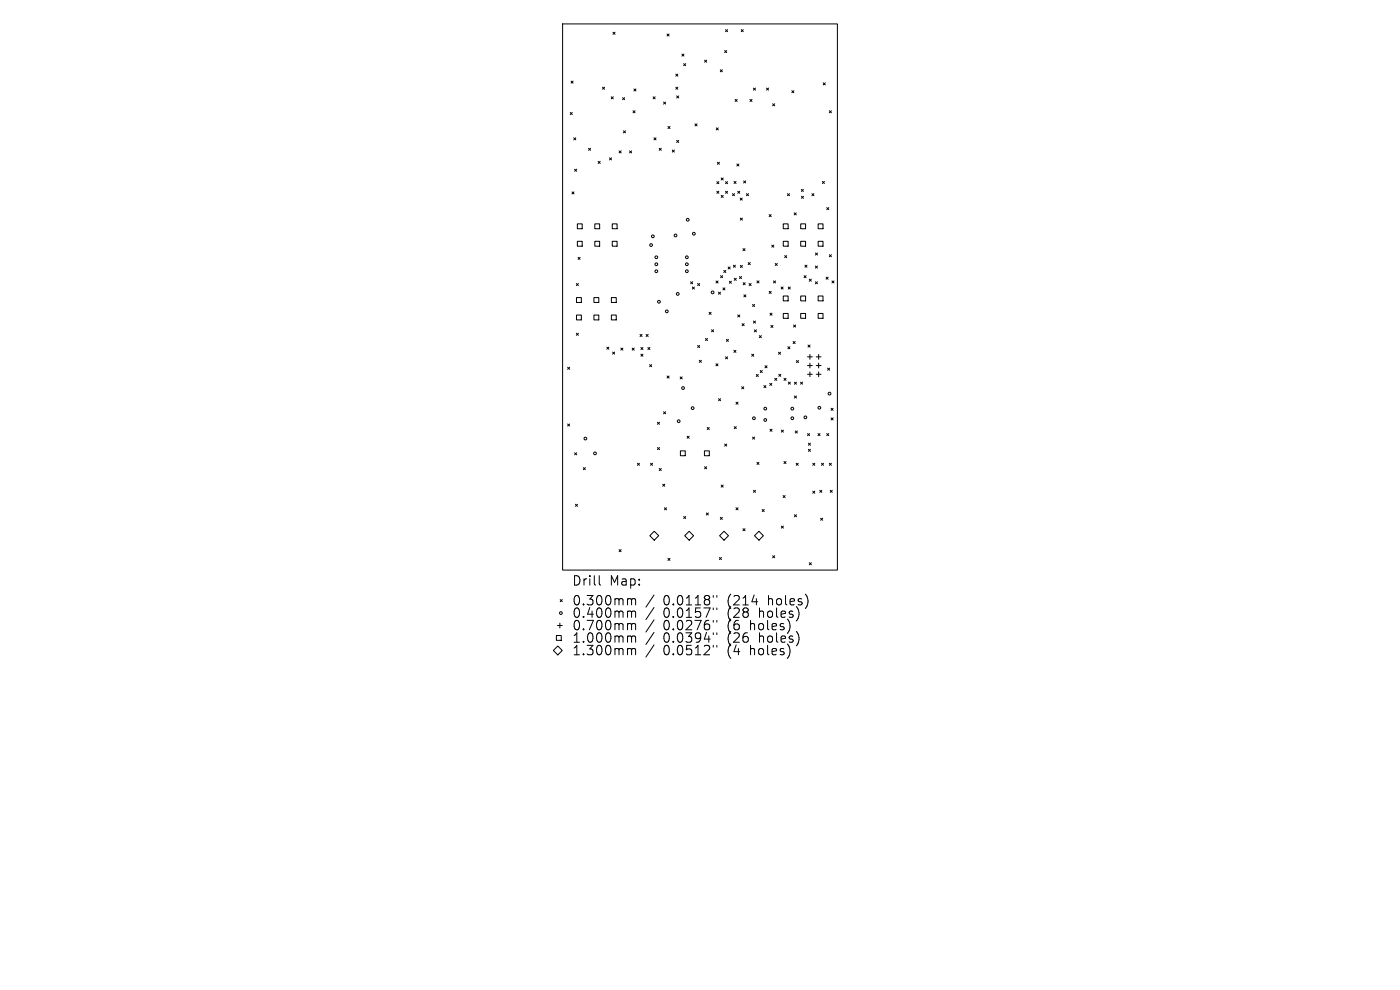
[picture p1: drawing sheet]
<svg xmlns="http://www.w3.org/2000/svg" width="297mm" height="210mm" viewBox="0 0 297 210" stroke-linecap="round" stroke-linejoin="round" font-family="sans-serif">
<defs><g id="words">
<g font-size="2.8">
<text x="121.3" y="124.5">Drill</text>
<text x="129.3" y="124.5">Map:</text>
<text x="121.3" y="128.7">0.300mm</text>
<text x="121.3" y="131.3">0.400mm</text>
<text x="140.7" y="128.7">0.0118&quot;</text>
<text x="140.7" y="131.3">0.0157&quot;</text>
<text x="154.5" y="128.7">(214</text>
<text x="154.5" y="131.3">(28</text>
<text x="161.3" y="131.3">holes)</text>
<text x="163.2" y="128.7">holes)</text>
<text x="121.3" y="134">0.700mm</text>
<text x="121.3" y="136.6">1.000mm</text>
<text x="140.7" y="134">0.0276&quot;</text>
<text x="140.7" y="136.6">0.0394&quot;</text>
<text x="154.5" y="134">(6</text>
<text x="154.5" y="136.6">(26</text>
<text x="159.4" y="134">holes)</text>
<text x="161.3" y="136.6">holes)</text>
<text x="121.3" y="139.3">1.300mm</text>
<text x="140.7" y="139.3">0.0512&quot;</text>
<text x="154.5" y="139.3">(4</text>
<text x="159.4" y="139.3">holes)</text>
</g>
</g></defs>
<g fill="none" stroke="#000" stroke-width=".21">
<path d="M119.4 5.1h58.2v115.8h-58.2zM121.2 17.2l.4 .4M121.6 17.2l-.4 .4M127.8 18.5l.5 .4M128.3 18.5l-.5 .4M130 6.8l.5 .5M130.5 6.8l-.5 .5M134.5 18.9l.4 .4M134.9 18.9l-.4 .4M141.5 7.2l.5 .4M142 7.2l-.5 .4M143.4 15.7l.4 .5"/>
<path d="M143.4 18.5l.4 .4M143.8 15.7l-.4 .5M143.8 18.5l-.4 .4M144.7 11.5l.4 .4M145 13.5l.5 .4M145.1 11.5l-.4 .4M145.5 13.5l-.5 .4M149.5 12.8l.4 .4M149.9 12.8l-.4 .4M152.8 14.8l.4 .4M153.2 14.8l-.4 .4M153.7 10.7l.5 .5"/>
<path d="M153.9 6.3l.5 .4M154.2 10.7l-.5 .5M154.4 6.3l-.5 .4M157.2 6.3l.5 .4M157.7 6.3l-.5 .4M159.8 18.7l.5 .4M160.3 18.7l-.5 .4M162.6 18.7l.5 .4M163.1 18.7l-.5 .4M168 19.2l.4 .5M168.4 19.2l-.4 .5M174.6 17.6l.5 .4"/>
<path d="M175.1 17.6l-.5 .4M121 23.9l.4 .4M121.4 23.9l-.4 .4M121.7 29.2l.4 .5M121.9 35.9l.4 .4M122.1 29.2l-.4 .5M122.3 35.9l-.4 .4M124.9 31.5l.4 .4M125.3 31.5l-.4 .4M126.9 34.2l.4 .5M127.3 34.2l-.4 .5M129.3 33.5l.4 .4"/>
<path d="M129.7 20.5l.4 .5M129.7 33.5l-.4 .4M130.1 20.5l-.4 .5M131.3 32l.5 .4M131.8 32l-.5 .4M132.1 20.7l.4 .5M132.3 27.8l.4 .4M132.5 20.7l-.4 .5M132.7 27.8l-.4 .4M133.6 32l.4 .4M134 32l-.4 .4M134.3 23.5l.4 .4"/>
<path d="M134.7 23.5l-.4 .4M138.6 20.5l.4 .5M138.7 29.2l.5 .5M139 20.5l-.4 .5M139.2 29.2l-.5 .5M139.8 31.5l.5 .4M140.3 31.5l-.5 .4M140.8 21.6l.4 .5M141.2 21.6l-.4 .5M141.7 26.8l.4 .5M142.1 26.8l-.4 .5M142.6 31.8l.5 .5"/>
<path d="M143.1 31.8l-.5 .5M143.6 20.3l.4 .5M143.6 29.8l.4 .4M144 20.3l-.4 .5M144 29.8l-.4 .4M147.4 26.3l.5 .4M147.9 26.3l-.5 .4M151.9 27.1l.5 .5M152.1 38.5l.4 .5M152.2 34.4l.4 .5M152.4 27.1l-.5 .5M152.5 38.5l-.4 .5"/>
<path d="M152.6 34.4l-.4 .5M153 37.7l.4 .5M153.4 37.7l-.4 .5M153.9 38.5l.5 .5M154.4 38.5l-.5 .5M155.7 38.5l.5 .4M156 21.1l.4 .4M156.2 38.5l-.5 .4M156.3 34.8l.5 .4M156.4 21.1l-.4 .4M156.8 34.8l-.5 .4M157.8 38.4l.4 .4"/>
<path d="M158.2 38.4l-.4 .4M159.1 21.1l.4 .4M159.5 21.1l-.4 .4M163.9 22l.4 .5M164.3 22l-.4 .5M174.5 38.5l.4 .4M174.9 38.5l-.4 .4M175.9 23.5l.5 .4M176.4 23.5l-.5 .4M121.3 40.7l.5 .4M121.8 40.7l-.5 .4M122.5 47.5h1v1h-1z"/>
<path d="M122.5 51.2h1v1h-1zM122.6 54.6l.5 .4M123.1 54.6l-.5 .4M126.2 47.5h1v1h-1zM126.2 51.2h1v1h-1zM129.9 47.5h1v1h-1zM129.9 51.2h1v1h-1zM146.5 59.8l.4 .4M146.9 59.8l-.4 .4M151.9 59.6l.4 .4M152.1 40.6l.4 .4M152.3 59.6l-.4 .4"/>
<path d="M152.5 40.6l-.4 .4M152.9 58.5l.4 .4M153 41.4l.4 .5M153.3 58.5l-.4 .4M153.4 41.4l-.4 .5M153.5 57.4l.5 .4M153.9 40.6l.5 .4M154 57.4l-.5 .4M154.4 40.6l-.5 .4M154.5 56.6l.4 .5M154.7 59.7l.5 .4M154.9 56.6l-.4 .5"/>
<path d="M155.2 59.7l-.5 .4M155.4 41.1l.4 .4M155.6 56.3l.4 .4M155.8 59l.4 .5M155.8 41.1l-.4 .4M156 56.3l-.4 .4M156.2 59l-.4 .5M156.5 40.6l.4 .4M156.9 58.7l.4 .4M156.9 40.6l-.4 .4M157 42l.5 .5M157.1 46.3l.4 .4"/>
<path d="M157.1 56.3l.4 .4M157.3 58.7l-.4 .4M157.5 42l-.5 .5M157.5 46.3l-.4 .4M157.5 56.3l-.4 .4M157.6 52.7l.5 .5M157.7 60l.4 .4M158.1 52.7l-.5 .5M158.1 60l-.4 .4M158.4 41.1l.4 .4M158.7 55.7l.5 .4M158.8 41.1l-.4 .4"/>
<path d="M159.2 55.7l-.5 .4M160.6 59.6l.4 .4M161 59.6l-.4 .4M163.2 45.5l.4 .5M163.6 45.5l-.4 .5M163.7 52l.5 .4M164.1 59.6l.4 .4M164.2 52l-.5 .4M164.5 55.9l.4 .4M164.5 59.6l-.4 .4M164.9 55.9l-.4 .4M166.2 47.5h1v1h-1z"/>
<path d="M166.2 51.2h1v1h-1zM166.5 54.2l.4 .5M166.9 54.2l-.4 .5M167.1 41.1l.4 .4M167.5 41.1l-.4 .4M168.5 45.1l.4 .5M168.9 45.1l-.4 .5M169.9 47.5h1v1h-1zM169.9 51.2h1v1h-1zM170 40.2l.4 .4M170 41.6l.5 .5M170.4 40.2l-.4 .4"/>
<path d="M170.5 41.6l-.5 .5M170.6 58.5l.4 .4M170.8 56.3l.4 .4M171 58.5l-.4 .4M171.2 56.3l-.4 .4M171.7 59.2l.4 .5M172.1 59.2l-.4 .5M172.2 41.1l.5 .4M172.7 41.1l-.5 .4M173 56.4l.4 .5M173 59.8l.4 .4M173 53.7l.4 .4"/>
<path d="M173.4 56.4l-.4 .5M173.4 59.8l-.4 .4M173.4 53.7l-.4 .4M173.6 47.5h1v1h-1zM173.6 51.2h1v1h-1zM175.2 58.8l.5 .4M175.4 44l.4 .5M175.7 58.8l-.5 .4M175.8 44l-.4 .5M175.9 54l.5 .5M176.4 54l-.5 .5M176.5 59.6l.4 .4"/>
<path d="M176.9 59.6l-.4 .4M120.4 77.9l.5 .4M120.9 77.9l-.5 .4M122.3 60.1l.4 .5M122.3 70.7l.4 .4M122.3 63.1h1v1.1h-1zM122.3 66.8h1v1.1h-1zM122.7 60.1l-.4 .5M122.7 70.7l-.4 .4M126 63.1h1v1.1h-1zM126 66.8h1v1.1h-1zM128.7 73.6l.5 .5"/>
<path d="M129.2 73.6l-.5 .5M129.7 63.1h1v1.1h-1zM129.7 66.8h1v1.1h-1zM130 74.7l.4 .4M130.4 74.7l-.4 .4M131.7 73.8l.4 .5M132.1 73.8l-.4 .5M134.1 73.8l.4 .5M134.5 73.8l-.4 .5M135.8 70.9l.4 .5M136 73.7l.4 .4M136 75.1l.4 .5"/>
<path d="M136.2 70.9l-.4 .5M136.4 73.7l-.4 .4M136.4 75.1l-.4 .5M137.1 70.9l.4 .5M137.4 73.7l.5 .4M137.5 70.9l-.4 .5M137.8 77.4l.5 .4M137.9 73.7l-.5 .4M138.3 77.4l-.5 .4M141.5 79.8l.5 .4M142 79.8l-.5 .4M144.3 79.9l.4 .5"/>
<path d="M144.7 79.9l-.4 .5M146.9 60.9l.4 .4M147.3 60.9l-.4 .4M148 60.1l.4 .5M148 73.3l.4 .4M148.4 76.4l.4 .5M148.4 73.3l-.4 .4M148.4 60.1l-.4 .5M148.8 76.4l-.4 .5M149.7 71.8l.4 .4M150.1 71.8l-.4 .4M150.4 66.3l.5 .4"/>
<path d="M150.9 66.3l-.5 .4M151 70l.4 .4M151.4 70l-.4 .4M151.9 77.2l.4 .4M152.3 77.2l-.4 .4M152.4 62l.5 .4M152.9 62l-.5 .4M153.4 61.1l.4 .4M153.8 61.1l-.4 .4M153.9 75.7l.5 .4M154.1 72l.4 .4M154.4 75.7l-.5 .4"/>
<path d="M154.5 72l-.4 .4M155.7 74.3l.4 .5M156.1 74.3l-.4 .5M156.5 66.8l.4 .4M156.9 66.8l-.4 .4M157.4 68.7l.5 .4M157.8 62.5l.4 .5M157.9 68.7l-.5 .4M158.2 62.5l-.4 .5M158.9 60.1l.4 .5M159.3 60.1l-.4 .5M159.5 75.1l.4 .5"/>
<path d="M159.7 64.6l.4 .4M159.8 68.1l.5 .4M159.9 75.1l-.4 .5M160 70l.5 .4M160.1 64.6l-.4 .4M160.3 68.1l-.5 .4M160.4 79.4l.5 .5M160.5 70l-.5 .4M160.9 79.4l-.5 .5M161.1 71.2l.4 .4M161.3 78.6l.4 .4M161.5 71.2l-.4 .4"/>
<path d="M161.7 78.6l-.4 .4M162.3 77.6l.4 .4M162.7 77.6l-.4 .4M163.2 61.8l.4 .4M163.4 66.4l.4 .5M163.5 69l.5 .5M163.6 61.8l-.4 .4M163.8 66.4l-.4 .5M164 69l-.5 .5M165.2 74.7l.4 .5M165.2 79.4l.5 .4M165.6 74.7l-.4 .5"/>
<path d="M165.7 79.4l-.5 .4M165.7 60.9l.4 .4M166.1 60.9l-.4 .4M166.2 62.8h1v1h-1zM166.2 66.5h1v1h-1zM167.1 73.6l.5 .4M167.2 60.9l.5 .4M167.6 73.6l-.5 .4M167.7 60.9l-.5 .4M168.3 72.4l.4 .5M168.4 68.9l.4 .5M168.7 72.4l-.4 .5"/>
<path d="M168.8 68.9l-.4 .5M169 76.5l.4 .4M169.4 76.5l-.4 .4M169.9 62.8h1v1h-1zM169.9 66.5h1v1h-1zM171.3 75.7h1M171.3 77.5h1M171.3 79.4h1M171.4 73.2l.5 .4M171.8 75.2v1M171.8 77v1.1M171.8 78.9v1"/>
<path d="M171.9 73.2l-.5 .4M173.2 75.7h1M173.2 77.5h1M173.2 79.4h1M173.6 62.8h1v1h-1zM173.6 66.5h1v1h-1zM173.7 75.2v1M173.7 77v1.1M173.7 78.9v1M175.6 78.1l.4 .4M176 78.1l-.4 .4M120.4 89.9l.5 .5"/>
<path d="M120.9 89.9l-.5 .5M121.9 96l.4 .5M122.3 96l-.4 .5M123.7 99.2l.5 .4M124.2 99.2l-.5 .4M135.2 98.3l.5 .4M135.7 98.3l-.5 .4M138 98.3l.4 .4M138.4 98.3l-.4 .4M139.5 89.6l.4 .4M139.5 94.9l.4 .5M139.8 99.4l.5 .4"/>
<path d="M139.9 89.6l-.4 .4M139.9 94.9l-.4 .5M140.3 99.4l-.5 .4M140.8 87.3l.4 .5M141.2 87.3l-.4 .5M144.3 95.6h1.1v1.1h-1.1zM145.8 92.5l.4 .5M146.2 92.5l-.4 .5M149.4 95.6h1.1v1.1h-1.1zM149.5 99l.4 .4M149.9 99l-.4 .4M150 90.7l.5 .4"/>
<path d="M150.5 90.7l-.5 .4M152.4 84.6l.5 .4M152.9 84.6l-.5 .4M153.7 94.2l.5 .4M154.2 94.2l-.5 .4M155.8 90.5l.4 .4M156.1 85.3l.5 .4M156.2 90.5l-.4 .4M156.6 85.3l-.5 .4M157.4 82l.4 .5M157.8 82l-.4 .5M159.7 92.7l.4 .5"/>
<path d="M160.1 92.7l-.4 .5M160.6 98.1l.4 .4M161 98.1l-.4 .4M162.1 81.8l.4 .4M162.5 81.8l-.4 .4M163.3 81.3l.4 .5M163.4 91.1l.4 .4M163.7 81.3l-.4 .5M163.8 91.1l-.4 .4M164.4 80.3l.4 .4M164.8 80.3l-.4 .4M165.8 91.2l.4 .5"/>
<path d="M166.2 91.2l-.4 .5M166.3 80.3l.5 .4M166.3 97.9l.5 .4M166.8 80.3l-.5 .4M166.8 97.9l-.5 .4M167.2 81.1l.5 .4M167.7 81.1l-.5 .4M168.5 81.1l.5 .4M168.5 84l.5 .4M168.7 91.4l.5 .5M168.9 98.3l.4 .4M169 81.1l-.5 .4"/>
<path d="M169 84l-.5 .4M169.2 91.4l-.5 .5M169.3 98.3l-.4 .4M169.8 81.1l.5 .4M170.3 81.1l-.5 .4M171.3 92l.4 .4M171.5 94l.4 .4M171.5 95.3l.4 .4M171.7 92l-.4 .4M171.9 94l-.4 .4M171.9 95.3l-.4 .4M172.4 98.3l.5 .4"/>
<path d="M172.9 98.3l-.5 .4M173.5 92l.5 .4M174 92l-.5 .4M174.3 98.3l.4 .4M174.7 98.3l-.4 .4M175.4 92l.4 .4M175.8 92l-.4 .4M175.9 98.3l.5 .4M176.3 86.6l.4 .4M176.3 88.6l.4 .5M176.4 98.3l-.5 .4M176.7 86.6l-.4 .4"/>
<path d="M176.7 88.6l-.4 .5M122.1 107l.4 .4M122.5 107l-.4 .4M131.3 116.6l.5 .4M131.8 116.6l-.5 .4M137.8 113.6l1-.9 .9 .9-.9 1zM140.6 102.7l.4 .4M141 107.7l.4 .4M141 102.7l-.4 .4M141.4 107.7l-.4 .4M141.7 118.4l.4 .5M142.1 118.4l-.4 .5"/>
<path d="M145 109.6l.5 .4M145.3 113.6l.9-.9 .9 .9-.9 1zM145.5 109.6l-.5 .4M149.8 108.8l.5 .5M150.3 108.8l-.5 .5M152.6 118.3l.5 .4M152.7 113.6l.9-.9 .9 .9-.9 1zM152.8 109.7l.4 .5M153 102.9l.4 .4M153.1 118.3l-.5 .4M153.2 109.7l-.4 .5M153.4 102.9l-.4 .4"/>
<path d="M156.1 107.7l.5 .4M156.6 107.7l-.5 .4M157.6 112.1l.5 .5M158.1 112.1l-.5 .5M159.8 104l.5 .4M160.1 113.6l.9-.9 1 .9-1 1zM160.3 104l-.5 .4M161.7 108.1l.4 .4M162.1 108.1l-.4 .4M163.9 117.9l.4 .4M164.3 117.9l-.4 .4M165.8 111.6l.4 .4"/>
<path d="M166.1 105.1l.5 .5M166.2 111.6l-.4 .4M166.6 105.1l-.5 .5M168.5 109.2l.5 .4M169 109.2l-.5 .4M171.7 119.4l.4 .4M172.1 119.4l-.4 .4M172.4 104.2l.5 .4M172.9 104.2l-.5 .4M173.9 104l.4 .4M174.1 109.9l.4 .5M174.3 104l-.4 .4"/>
<path d="M174.5 109.9l-.4 .5M176.1 104l.5 .4M176.6 104l-.5 .4M118 134.8h1.1v1h-1.1zM118.3 132.7h1M118.3 137l1 1-1 .9-.9-.9zM118.8 132.2v1M118.8 127.2l.5 .4M119.3 127.2l-.5 .4M127.1 122.1v1.7l.3 .3M133.4 127l.5 .1 .1 .2M133.4 129.6h.3l.3 .3"/>
<path d="M133.4 132.3h.3l.3 .3M133.4 134.9h.3l.3 .3M133.4 137.6h.3l.3 .2M134 127.3l.3-.3 .4 .1 .1 1.2M134 127.3v1M134 129.9v1.1M134 132.6v1M134 135.2v1M134 137.8v1.1M134 129.9l.3-.3 .4 .1 .1 1.3M134 132.6l.3-.3 .4 .1 .1 1.2M134 135.2l.3-.3 .4 .1 .1 1.2"/>
<path d="M134 137.8l.3-.2 .4 .1 .1 1.2M138.7 126.2l-1.7 2.6M138.7 128.9l-1.7 2.5M138.7 131.5l-1.7 2.6M138.7 134.1l-1.7 2.6M138.7 136.8l-1.7 2.6M151.3 126.3v.4M151.3 129v.3M151.3 131.6v.4M151.3 134.2v.4M151.3 136.9v.4M152.1 126.3v.4"/>
<path d="M152.1 129v.3M152.1 131.6v.4M152.1 134.2v.4M152.1 136.9v.4"/>
<circle cx="138.1" cy="52" r=".29"/>
<circle cx="138.5" cy="50.1" r=".29"/>
<circle cx="139.2" cy="57.5" r=".29"/>
<circle cx="139.2" cy="56.1" r=".29"/>
<circle cx="139.2" cy="54.6" r=".29"/>
<circle cx="143.3" cy="49.9" r=".29"/>
<circle cx="145.7" cy="57.5" r=".29"/>
<circle cx="145.7" cy="56.1" r=".29"/>
<circle cx="145.7" cy="54.6" r=".29"/>
<circle cx="145.9" cy="46.6" r=".29"/>
<circle cx="147.2" cy="49.6" r=".29"/>
<circle cx="139.8" cy="64" r=".29"/>
<circle cx="141.5" cy="66.1" r=".29"/>
<circle cx="143.8" cy="62.3" r=".29"/>
<circle cx="151.2" cy="62" r=".29"/>
<circle cx="124.2" cy="93" r=".29"/>
<circle cx="126.2" cy="96.2" r=".29"/>
<circle cx="144" cy="89.4" r=".29"/>
<circle cx="144.9" cy="82.3" r=".29"/>
<circle cx="146.9" cy="86.6" r=".29"/>
<circle cx="159.9" cy="88.7" r=".29"/>
<circle cx="162.3" cy="89.1" r=".29"/>
<circle cx="162.3" cy="86.7" r=".29"/>
<circle cx="168.1" cy="88.7" r=".29"/>
<circle cx="168.1" cy="86.7" r=".29"/>
<circle cx="170.9" cy="88.5" r=".29"/>
<circle cx="173.8" cy="86.5" r=".29"/>
<circle cx="176" cy="83.5" r=".29"/>
<circle cx="119" cy="130" r=".29"/>
</g>
<use href="#words"/>
</svg>
